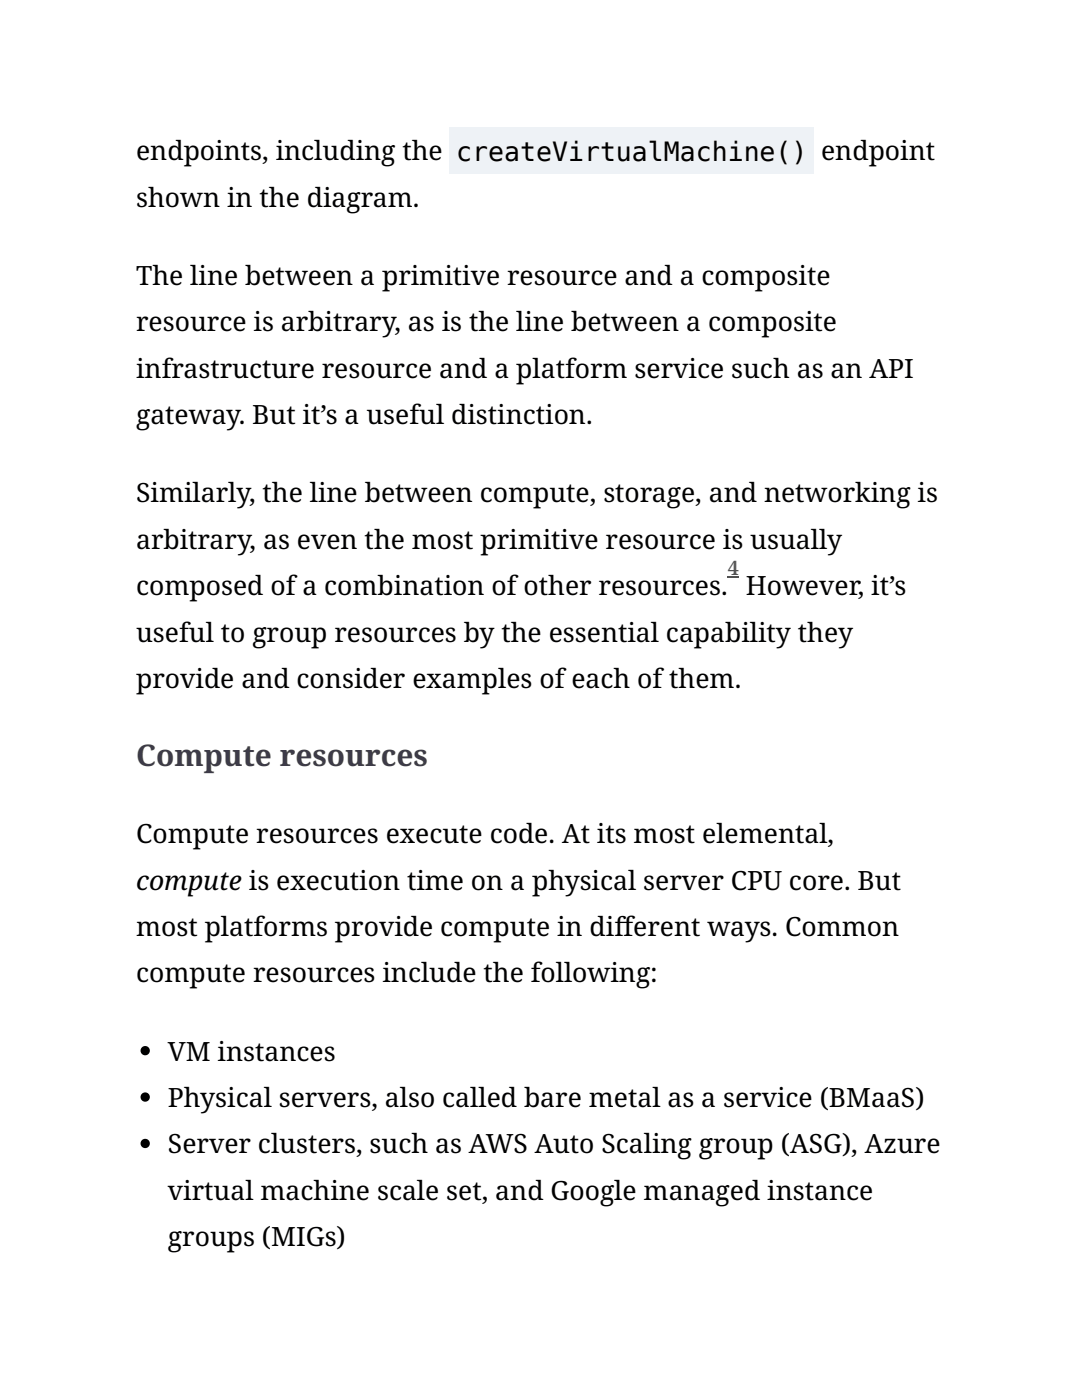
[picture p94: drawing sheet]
<svg xmlns="http://www.w3.org/2000/svg" width="216mm" height="279mm" viewBox="0 0 216 279" stroke-linecap="round" stroke-linejoin="round" font-family="sans-serif">
<defs><g id="words">
<text font-size="6" fill="#3d3b49" x="27.2" y="152.9">Compute resources</text>
<g font-size="5.3">
<text x="27.2" y="32">endpoints, including the</text>
<text x="91.1" y="32.1">createVirtualMachine()</text>
<text x="163.8" y="32">endpoint</text>
<text x="27.2" y="41.3">shown in the diagram.</text>
<text x="27.2" y="56.9">The line between a primitive resource and a composite</text>
<text x="27.2" y="66.1">resource is arbitrary, as is the line between a composite</text>
<text x="27.2" y="75.4">infrastructure resource and a platform service such as an API</text>
<text x="27.2" y="84.7">gateway. But it’s a useful distinction.</text>
<text x="27.2" y="100.3">Similarly, the line between compute, storage, and networking is</text>
<text x="27.2" y="109.5">arbitrary, as even the most primitive resource is usually</text>
<text x="27.2" y="118.8">composed of a combination of other resources. However, it’s</text>
<text x="27.2" y="128.1">useful to group resources by the essential capability they</text>
<text x="27.2" y="137.3">provide and consider examples of each of them.</text>
<text x="27.2" y="168.3">Compute resources execute code. At its most elemental,</text>
<text x="27.2" y="177.5">compute is execution time on a physical server CPU core. But</text>
<text x="27.2" y="186.8">most platforms provide compute in diff erent ways. Common</text>
<text x="27.2" y="196.1">compute resources include the following:</text>
<text x="33.5" y="211.7">VM instances</text>
<text x="33.5" y="220.9">Physical servers, also called bare metal as a service (BMaaS)</text>
<text x="33.5" y="230.2">Server clusters, such as AWS Auto Scaling group (ASG), Azure</text>
<text x="33.5" y="239.4">virtual machine scale set, and Google managed instance</text>
<text x="33.5" y="248.7">groups (MIGs)</text>
</g>
<text font-size="4" fill="#d3002d" x="145.2" y="114.8">4</text>
</g></defs>
<path d="M89.7 25.4h72.8v9.3h-72.8z" fill="#eef2f6"/>
<g fill="#000">
<circle cx="29" cy="218.9" r=".93"/>
<circle cx="29" cy="209.7" r=".93"/>
<circle cx="29" cy="228.2" r=".93"/>
</g>
<path d="M145.2 115.2h2.2" fill="none" stroke="#d3002d" stroke-width=".26"/>
<use href="#words"/>
</svg>
